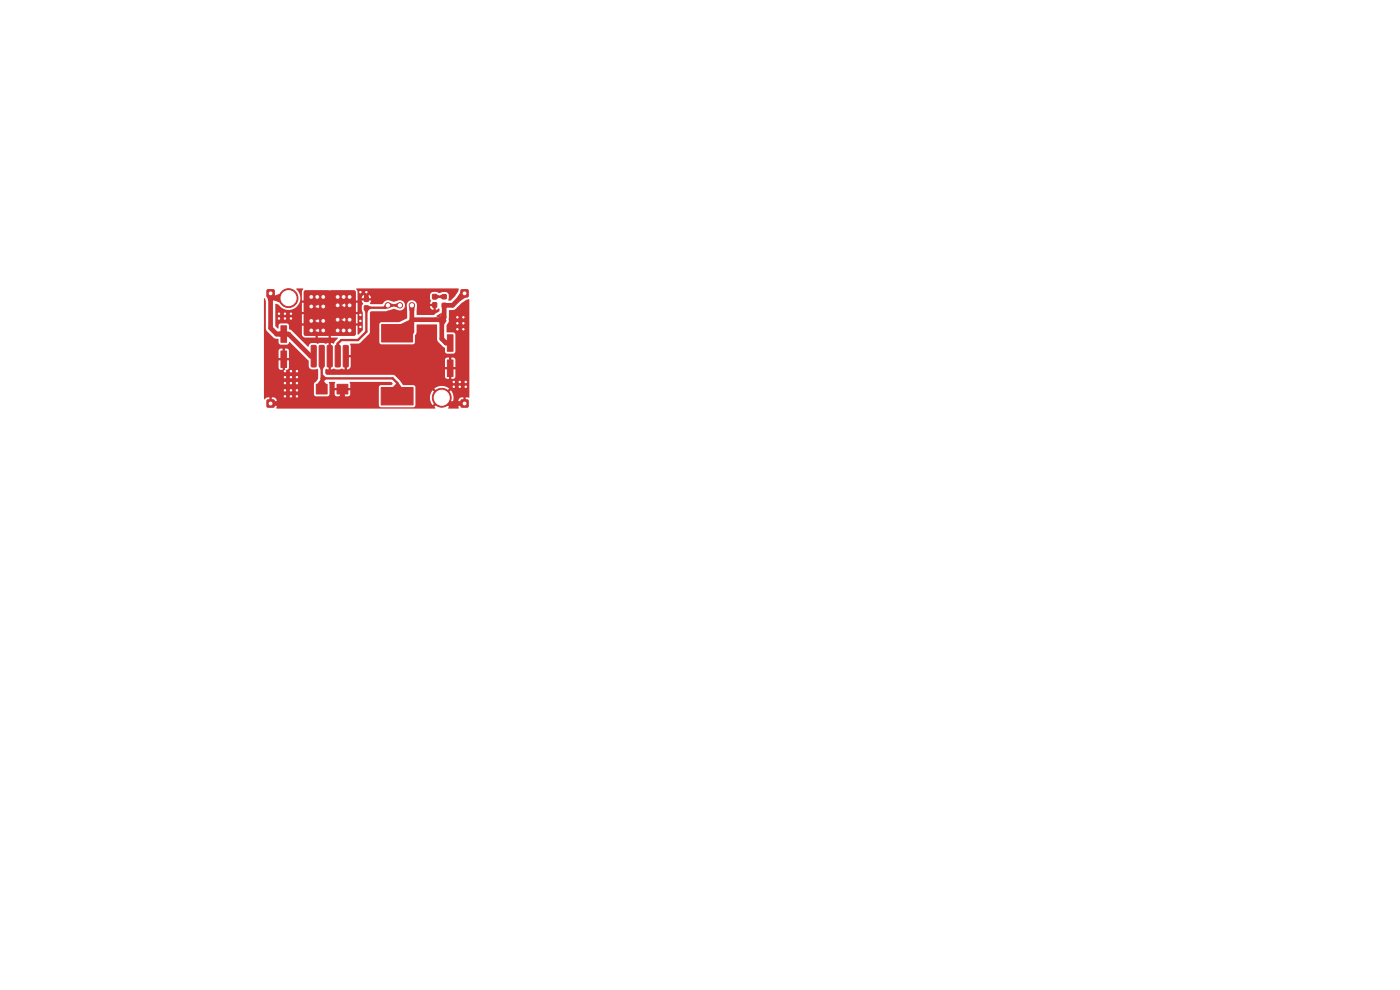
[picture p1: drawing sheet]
<svg xmlns="http://www.w3.org/2000/svg" width="297mm" height="210mm" viewBox="0 0 297 210" stroke-linecap="round" stroke-linejoin="round" font-family="sans-serif">
<g fill="#c83434" stroke="#c83434" stroke-width=".21">
<path d="M77.3 64.9h.8v.8h-.8z"/>
<path d="M77.3 63.1h.8v.8h-.8z"/>
<path d="M67.1 81.5h2.3v2.1h-2.3z"/>
<path d="M71.5 81.5h2.3v2.1h-2.3z"/>
<path d="M94.9 71h1.2v3.5h-1.2z"/>
<path d="M94.9 76.4h1.2v3.5h-1.2z"/>
<path d="M97.8 61.5h1.5v1.5h-1.5z"/>
<path d="M56.7 61.5h1.4v1.5h-1.4z"/>
<path d="M66.1 73.3h.7l.3 .2v4.1l-.3 .3-.6-.1-.2-.2z"/>
<path d="M67.8 73.3h.7l.3 .2v4.1l-.3 .3-.6-.1-.2-.2z"/>
<path d="M69.5 73.3h.7l.3 .2v4.1l-.3 .3-.6-.1-.2-.2z"/>
<path d="M64.6 66.6h5.1v4.4h-5.1z"/>
<path d="M70.2 66.6h5.1v4.4h-5.1z"/>
<path d="M64.6 61.8h10.7v9.2h-10.7z"/>
<path d="M64.6 61.8h5.1v4.4h-5.1z"/>
<path d="M70.2 61.8h5.1v4.4h-5.1z"/>
<path d="M71.2 73.3h.7l.3 .2v4.1l-.3 .3-.6-.1-.2-.2z"/>
<path d="M72.9 73.3h.7l.3 .2v4.1l-.3 .3-.6-.1-.2-.2z"/>
<path d="M59.6 69.1h1.2v3.5h-1.2z"/>
<path d="M59.6 74.4h1.2v3.6h-1.2z"/>
<path d="M93.8 64.4h.8v.8h-.8z"/>
<path d="M93.8 62.5h.8v.9h-.8z"/>
<path d="M80.9 82.2h6.7v3.7h-6.7z"/>
<path d="M81 68.8h6.5v3.7h-6.5z"/>
<path d="M91.8 62.5h.8v.9h-.8z"/>
<path d="M91.8 64.2h.8v1h-.8z"/>
<path d="M97.8 84.9h1.5v1.4h-1.5z"/>
<path d="M56.7 84.9h1.4v1.4h-1.4z"/>
<circle cx="93.7" cy="84.4" r="2"/>
<circle cx="61.2" cy="63.2" r="2"/>
<circle cx="87.4" cy="64.8" r=".58"/>
<circle cx="84.8" cy="64.8" r=".58"/>
<circle cx="82.3" cy="64.8" r=".58"/>
</g>
<g fill="#ececec" stroke="#ececec" stroke-width=".21">
<circle cx="60.5" cy="84.1" r=".3"/>
<circle cx="72.9" cy="63" r=".3"/>
<circle cx="66" cy="65" r=".3"/>
<circle cx="98.8" cy="81" r=".3"/>
<circle cx="74.2" cy="67.8" r=".3"/>
<circle cx="63" cy="80" r=".3"/>
<circle cx="98.8" cy="82" r=".3"/>
<circle cx="71.6" cy="63" r=".3"/>
<circle cx="67.3" cy="68.1" r=".3"/>
<circle cx="97" cy="69.9" r=".3"/>
<circle cx="61.7" cy="84.1" r=".3"/>
<circle cx="97" cy="68.6" r=".3"/>
<circle cx="59.2" cy="66.5" r=".3"/>
<circle cx="68.6" cy="68.1" r=".3"/>
<circle cx="63" cy="84.1" r=".3"/>
<circle cx="61.7" cy="81.3" r=".3"/>
<circle cx="60.5" cy="80" r=".3"/>
<circle cx="77.7" cy="62" r=".3"/>
<circle cx="96.3" cy="82" r=".3"/>
<circle cx="76.5" cy="68.1" r=".3"/>
<circle cx="66" cy="63" r=".3"/>
<circle cx="74.2" cy="70.1" r=".3"/>
<circle cx="60.5" cy="78.7" r=".3"/>
<circle cx="63" cy="82.8" r=".3"/>
<circle cx="98.3" cy="69.9" r=".3"/>
<circle cx="74.2" cy="63" r=".3"/>
<circle cx="61.7" cy="82.8" r=".3"/>
<circle cx="68.6" cy="70.1" r=".3"/>
<circle cx="71.6" cy="64.8" r=".3"/>
<circle cx="61.7" cy="67.6" r=".3"/>
<circle cx="71.6" cy="70.1" r=".3"/>
<circle cx="71.6" cy="67.8" r=".3"/>
<circle cx="66" cy="68.1" r=".3"/>
<circle cx="59.2" cy="67.6" r=".3"/>
<circle cx="96.3" cy="81" r=".3"/>
<circle cx="67.3" cy="70.1" r=".3"/>
<circle cx="67.3" cy="65" r=".3"/>
<circle cx="61.7" cy="66.5" r=".3"/>
<circle cx="68.6" cy="63" r=".3"/>
<circle cx="60.5" cy="67.6" r=".3"/>
<circle cx="63" cy="78.7" r=".3"/>
<circle cx="76.5" cy="62" r=".3"/>
<circle cx="72.9" cy="64.8" r=".3"/>
<circle cx="67.3" cy="63" r=".3"/>
<circle cx="74.2" cy="64.8" r=".3"/>
<circle cx="72.9" cy="70.1" r=".3"/>
<circle cx="98.3" cy="68.6" r=".3"/>
<circle cx="66" cy="70.1" r=".3"/>
<circle cx="76.5" cy="66.8" r=".3"/>
<circle cx="72.9" cy="67.8" r=".3"/>
<circle cx="76.5" cy="69.3" r=".3"/>
<circle cx="63" cy="81.3" r=".3"/>
<circle cx="60.5" cy="82.8" r=".3"/>
<circle cx="61.7" cy="80" r=".3"/>
<circle cx="60.5" cy="81.3" r=".3"/>
<circle cx="97.5" cy="82" r=".3"/>
<circle cx="61.7" cy="78.7" r=".3"/>
<circle cx="97.5" cy="81" r=".3"/>
<circle cx="68.6" cy="65" r=".3"/>
<circle cx="60.5" cy="66.5" r=".3"/>
<circle cx="97" cy="67.3" r=".3"/>
<circle cx="98.3" cy="67.3" r=".3"/>
</g>
<path d="M57.4 62.2v7.4l1.3 1.3M57.4 63.2h3.8M58.7 70.9h2.5l4.7 4.7h.6M58.7 70.9h.1M77.7 62v1.5M87.4 67.8h6.3M87.4 64.8v5.6l-.4 .3h-2.8M93.7 67.8v4.1l.9 .9h.9M98.6 62.2l-2.6 2.6h-1.8v2.5l-.5 .5M60.5 85.1l-.6 .5h-2.5M72.6 82.6v1.5l-1 1h-8.6M93.7 84.4l1.2 1.2h3.7" fill="none" stroke="#c83434" stroke-width="1"/>
<path d="M68.2 75.6v7M84.8 64.8h-2.5l-.5 .5h-4l-.1 5.1-1.8 1.7h-3.5l-.8 .8v2.7M92.2 62.9h2M68.2 80.3h15.1l.9 .9v2.8" fill="none" stroke="#c83434" stroke-width=".5"/>
<g fill="#c83434">
<path d="M56 63.3h.2l.2 .6v5.8l.2 .5 1.4 1.4 1.1 .3v.8l.3 .4h1.5l.3-.1 .1-.4h.2l4 3.9v1.3l.3 .4 .4 .2 1.2-.1 .1 2-.9 1.2v2.1l.3 .4 2.6 .1 .4-.5h1.1l.1 .3 .4 .2h2.3l.4-.3 .1-1h-1.4v1.3h-.5v-1.3h-1.4v.8h-1.1v-2.1l-.1-.4 .1-.1 1.2 .1-.1 1.2h3.3l-.1-1.2 .1-.1h8.6l.4 .3-.3 .4h-2.2l-.4 .3v3.9l.1 .4 .3 .1h6.9l.4-.5v-3.9l-.4-.3h-2.2l-1.5-1.8h10.4l.1 .3 .4 .2h1.3l.4-.4v-1.6h-.8v2h-.5v-2h-.9v1.5h-10.4l-.6-.4h-14l-.4-.3v-.7l.2-.3 .5 .2v-5.6l-.6 .1-.5-.1h-.8l-.4 .1-.4-.1h-.9l-.4 .2-.4 .6-2.6-2.7h1.3l.2 .4 .5 .3h5v-2.5h.5v2.5l1.5 .1-.7 .8a.32 .32 0 0 1-.2 .4 .32 .32 0 0 1-.4-.1h-.2v5.6l.6-.2 .5 .2 .8-.1 .4-.1 .4 .1 .8 .1a.74 .74 0 0 0 .7-.7v-1.4h20v1.6h2.2v-1.6l-.4-.4h-.4v2h-.5v-2h-.6l-.3 .4h-20v-.5h-.8v2.6h-.6l.1-3 1.3-.1-.1-2.4 2-.1 2.1-2.1 .2-4.6 3.3-.1 1.7-.5 .9 .3a1.08 1.08 0 0 0 1.4-1 1.08 1.08 0 0 0-1.4-1l-.9 .2-1.2-.3h-.4l-.9 .8h-2.6v-.2l.2-.6h-2l.2 .5a.46 .46 0 0 1-.1 .7v.8l.2 .7v3.6l-.9 1-.3-.1v-1.8h-8.4v2.5h-.5v-2.5h-2.9v1.8h-1.3l-.9-.8-.5-.3v-.8l-.3-.3h-1.6l-.2 .2-.1 .7-.1 .1-.6-.5v-.6h17.4v-1.9h-2.8v1.9h-.5v-1.9h-2.3v1.9h-.5v-1.9h-2.3v1.9h-.5v-1.9h-2.9v1.9h-5.6v-2.4h17.4v-2h-2.8v2h-.5v-2h-5.1v2h-.5v-2h-2.9v2h-5.6v-1.7l.7 .1a2.55 2.55 0 0 0 3.8 .5 2.55 2.55 0 0 0 0-3.8h1.4l-.2 .5-.1 1.9h11.8v-.5h2.9a.73 .73 0 0 0-.7-.7v.8h-.5l-.1-.8a.73 .73 0 0 0-.7 .7h-.9v-1.4l-.2-.6 21.7 .1-.1 .5-.7 1.1-.9 .9-.5-.1 .1-1.2-.3-.4-.4-.1-1.3 .2-.6-.3-.9 .1-.5 .5 .1 1a.43 .43 0 0 1-.1 .8v.1l1.2 .1 .1 1.2 .7-.3v.6l-1.1 .8-3.7-.1v-1.7l2.8 .1a.73 .73 0 0 0 .8 .6v-.8l-3.6 .1 .1-.3a1.08 1.08 0 0 0-1.2-1 1.08 1.08 0 0 0-1 1.1v2.8l-1.7 .7h-3.7l-.4 .3v4l.1 .3 .3 .1h6.7l.4-.3v-1.5l.4-.7v-1.7h4.2l.1 .1 .1 3.5 1.2 1.1 .4 .3 .1 1.1 .4 .1h1.3l.3-.1 .1-.3v-3.7l-.4-.4h-1.3l-.2-.1v-1.4l.5-.8 .1-2.4 1.2-.1 1.4-1.4 1.1-.7 .5-.1 .1 20.7-.2 .2-.6-.1v1.1h-.4l-.1 .2 .1 .2h-1.1v.9l-2.2-.1 .2-.3-.6-.6 .3-.4 .7 .7 .4-1h1.2v.3h1v-1a.81 .81 0 0 0-1 .7h-1.2a2.48 2.48 0 0 0-.4-2.2l-.7 .6-.3-.3 .6-.7-.2-.1a2.5 2.5 0 0 0-3 .1l.7 .7-.4 .3-.6-.6-.1 .1a2.49 2.49 0 0 0 .1 3.1l.6-.7 .4 .4-.7 .6 .3 .2-.1 .2h-33.6l-.1-.2 .1-.7h-1.1l.1-.2-.1-.3h1.1v-.3a.81 .81 0 0 0-1-.7v1l-.5 .1v-1.1l-.7 .1-.3 .3-.2-.1v-6.6h3.1l.4 .4h1.4l.4-.3v-1.7h-.9v2h-.5v-2h-.8v1.6h-3.1v-3.6h3.1v1.6h2.2v-1.6l-.3-.4h-.6v2h-.5v-2h-.5l-.3 .4h-3.1z"/>
<path d="M68.3 79.5h.2l.8 .7-.7 .8-.3-.1z"/>
<path d="M92.6 67l1.3-.7-.7 1.2-.6-.3z"/>
<path d="M94 66.2h.2v.5z"/>
<path d="M93.9 66.2h.1l.7 1.9-1 1.4-.7-1.7z"/>
<path d="M94.9 72l.6 .8-.6 .5-.8-.4z"/>
<path d="M84.8 68.8l2.1-1 1 .1-.4 1.2-3.2 1.6z"/>
<path d="M86.8 64.8h1.1v1.1h-1z"/>
<path d="M83.7 64.5l.9-.3 .2 .6-.2 .5-.9-.3z"/>
<path d="M82.5 64.2l.9 .3v.5l-.9 .3-.2-.5z"/>
<path d="M78 64.9l.7 .1v.5l-.6 .3-.4-.5z"/>
<path d="M81.9 64.4l.4 .4v.5l-.9 .2v-.5z"/>
<path d="M58.2 62.7l1.3-.5 1.7 1.1-1.7 .9-1.3-.5z"/>
<path d="M56.6 62.9l.8-.7 .8 .7-.3 .9h-1z"/>
<path d="M59 70.4l.6-.1 .6 .6-.6 .6-.6-.1z"/>
<path d="M60.2 70.9l.6-.6 .9 .3-.9 .9z"/>
<path d="M77.3 65.7l.4-.4 .5 .4-.2 .6h-.5z"/>
<path d="M71.6 72.6l.6 .8-.6 2.1-.4-2.2z"/>
<path d="M97.7 61.9l.8 .3 .4 .8-1.3 .9-.7-.7z"/>
<path d="M68.2 75.6l.6 2.1-.3 .7h-.5l-.3-.7z"/>
<path d="M68 80.5h.5l.7 1-1 1-.9-1z"/>
<path d="M84.4 81l.8 1.2-.9 1.8-1.1-1.8z"/>
<path d="M92.6 62.5l.6 .2-.1 .5-.5 .2-.4-.5z"/>
<path d="M93.3 62.7l.6-.2 .3 .4-.3 .5-.6-.2z"/>
</g>
<g fill="#fff" stroke="#fff" stroke-width=".21">
<circle cx="60.5" cy="84.1" r=".15"/>
<circle cx="72.9" cy="63" r=".15"/>
<circle cx="66" cy="65" r=".15"/>
<circle cx="98.8" cy="81" r=".15"/>
<circle cx="74.2" cy="67.8" r=".15"/>
<circle cx="63" cy="80" r=".15"/>
<circle cx="98.8" cy="82" r=".15"/>
<circle cx="71.6" cy="63" r=".15"/>
<circle cx="67.3" cy="68.1" r=".15"/>
<circle cx="97" cy="69.8" r=".15"/>
<circle cx="61.7" cy="84.1" r=".15"/>
<circle cx="97" cy="68.6" r=".15"/>
<circle cx="59.2" cy="66.5" r=".15"/>
<circle cx="68.6" cy="68.1" r=".15"/>
<circle cx="63" cy="84.1" r=".15"/>
<circle cx="61.7" cy="81.3" r=".15"/>
<circle cx="60.5" cy="80" r=".15"/>
<circle cx="77.7" cy="62" r=".15"/>
<circle cx="96.3" cy="82" r=".15"/>
<circle cx="76.5" cy="68.1" r=".15"/>
<circle cx="66" cy="63" r=".15"/>
<circle cx="74.2" cy="70.1" r=".15"/>
<circle cx="60.5" cy="78.7" r=".15"/>
<circle cx="63" cy="82.8" r=".15"/>
<circle cx="98.3" cy="69.8" r=".15"/>
<circle cx="74.2" cy="63" r=".15"/>
<circle cx="61.7" cy="82.8" r=".15"/>
<circle cx="68.6" cy="70.1" r=".15"/>
<circle cx="71.6" cy="64.8" r=".15"/>
<circle cx="61.7" cy="67.6" r=".15"/>
<circle cx="71.6" cy="70.1" r=".15"/>
<circle cx="71.6" cy="67.8" r=".15"/>
<circle cx="66" cy="68.1" r=".15"/>
<circle cx="59.2" cy="67.6" r=".15"/>
<circle cx="96.3" cy="81" r=".15"/>
<circle cx="67.3" cy="70.1" r=".15"/>
<circle cx="67.3" cy="65" r=".15"/>
<circle cx="61.7" cy="66.5" r=".15"/>
<circle cx="68.6" cy="63" r=".15"/>
<circle cx="60.5" cy="67.6" r=".15"/>
<circle cx="63" cy="78.7" r=".15"/>
<circle cx="76.5" cy="62" r=".15"/>
<circle cx="72.9" cy="64.8" r=".15"/>
<circle cx="67.3" cy="63" r=".15"/>
<circle cx="74.2" cy="64.8" r=".15"/>
<circle cx="72.9" cy="70.1" r=".15"/>
<circle cx="98.3" cy="68.6" r=".15"/>
<circle cx="66" cy="70.1" r=".15"/>
<circle cx="76.5" cy="66.8" r=".15"/>
<circle cx="72.9" cy="67.8" r=".15"/>
<circle cx="76.5" cy="69.3" r=".15"/>
<circle cx="63" cy="81.3" r=".15"/>
<circle cx="60.5" cy="82.8" r=".15"/>
<circle cx="61.7" cy="80" r=".15"/>
<circle cx="60.5" cy="81.3" r=".15"/>
<circle cx="97.5" cy="82" r=".15"/>
<circle cx="61.7" cy="78.7" r=".15"/>
<circle cx="97.5" cy="81" r=".15"/>
<circle cx="68.6" cy="65" r=".15"/>
<circle cx="60.5" cy="66.5" r=".15"/>
<circle cx="97" cy="67.3" r=".15"/>
<circle cx="98.3" cy="67.3" r=".15"/>
<circle cx="93.7" cy="84.4" r="1.6"/>
<circle cx="61.2" cy="63.2" r="1.6"/>
<circle cx="98.6" cy="62.2" r=".3"/>
<circle cx="87.4" cy="64.8" r=".36"/>
<circle cx="84.8" cy="64.8" r=".36"/>
<circle cx="82.3" cy="64.8" r=".36"/>
<circle cx="57.4" cy="62.2" r=".3"/>
<circle cx="98.6" cy="85.6" r=".3"/>
<circle cx="57.4" cy="85.6" r=".3"/>
</g>
</svg>
